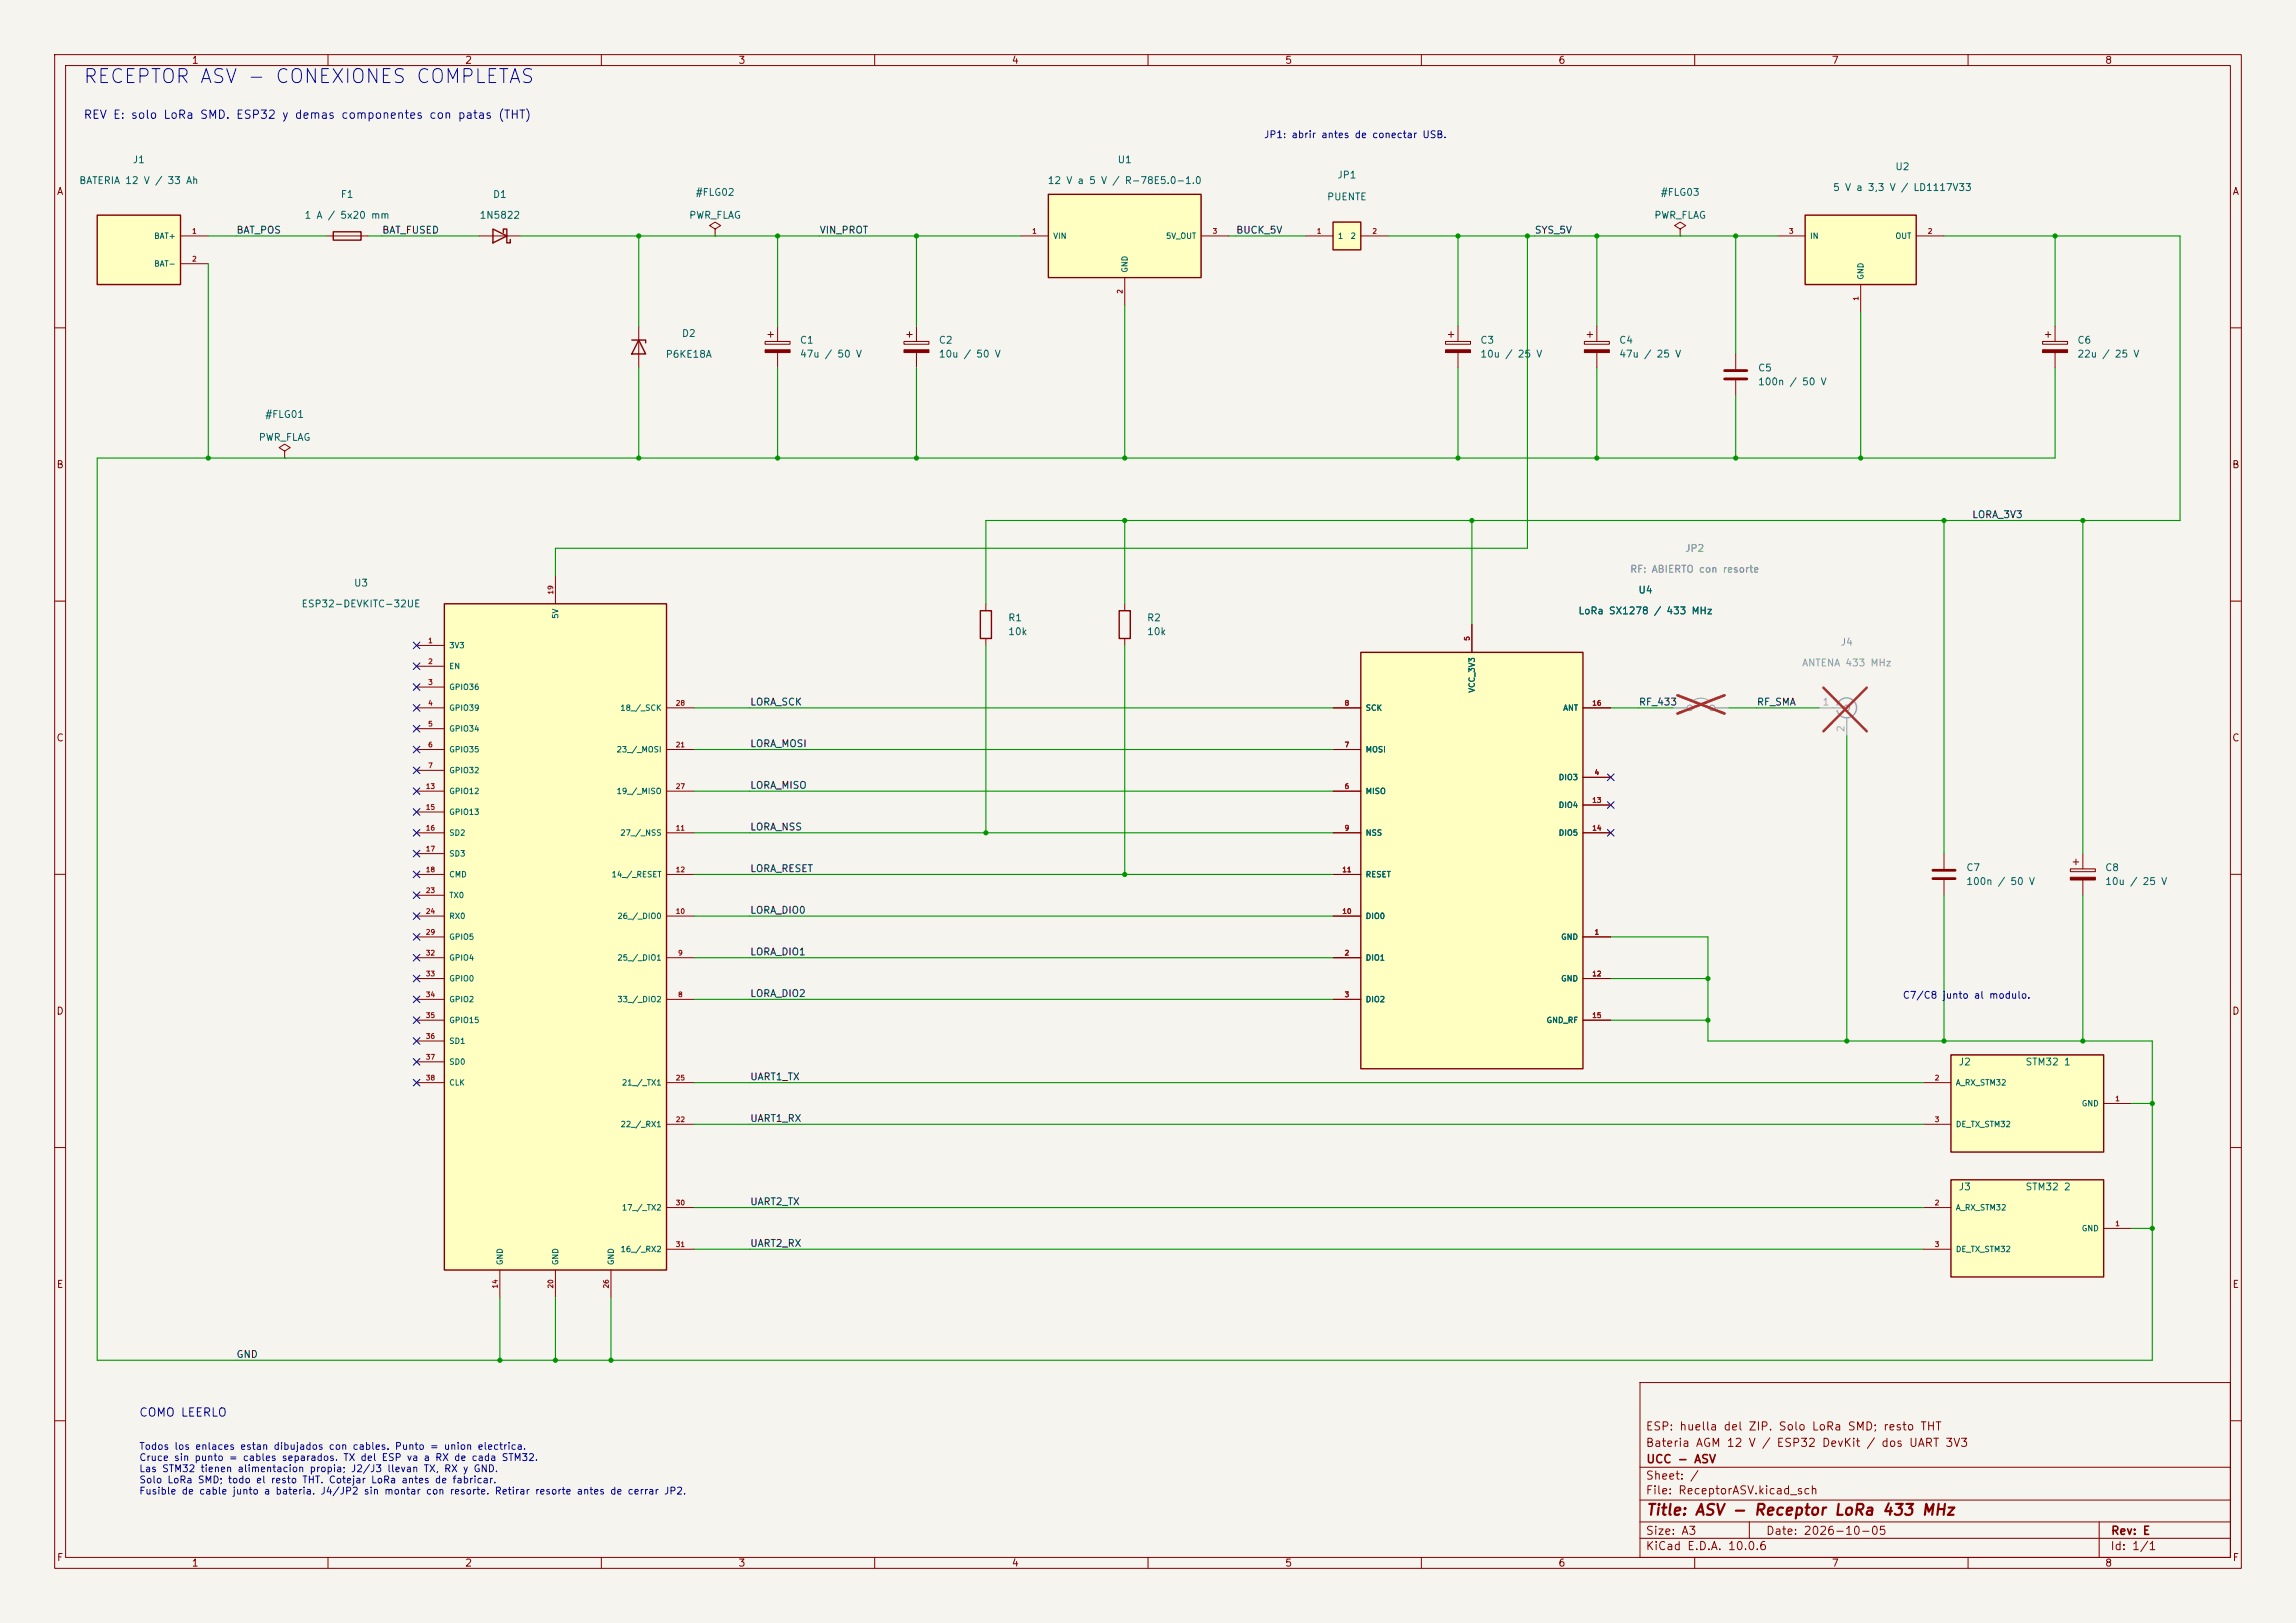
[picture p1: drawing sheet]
<svg xmlns="http://www.w3.org/2000/svg" width="420mm" height="297mm" viewBox="0 0 420 297" stroke-linecap="round" stroke-linejoin="round" font-family="sans-serif">
<defs><g id="words">
<text font-size="2.5" fill="#0000c2" x="15.1" y="15.9">RECEPTOR ASV - CONEXIONES COMPLETAS</text>
<text font-size="2" fill="#840000" x="301" y="277.8">Title: ASV - Receptor LoRa 433 MHz</text>
<g font-size="1.5" fill="#0000c2">
<text x="15.2" y="22.1">REV E: solo LoRa SMD. ESP32 y demas componentes con patas (THT)</text>
<text x="25.3" y="259.6">COMO LEERLO</text>
</g>
<g font-size="1.5" fill="#840000">
<text x="300.9" y="262.1">ESP: huella del ZIP. Solo LoRa SMD; resto THT</text>
<text x="300.9" y="265.1">Bateria AGM 12 V / ESP32 DevKit / dos UART 3V3</text>
<text x="301" y="268.1">UCC - ASV</text>
<text x="300.9" y="273.8">File: ReceptorASV.kicad_sch</text>
<text x="300.9" y="271.1">Sheet: /</text>
<text x="300.9" y="281.2">Size: A3</text>
<text x="322.9" y="281.2">Date: 2026-10-05</text>
<text x="386" y="281.2">Rev: E</text>
<text x="300.9" y="284">KiCad E.D.A. 10.0.6</text>
<text x="385.9" y="284">Id: 1/1</text>
</g>
<g font-size="1.3" fill="#840000">
<text x="35" y="12">1</text>
<text x="85" y="12">2</text>
<text x="135" y="12">3</text>
<text x="185" y="12">4</text>
<text x="235" y="12">5</text>
<text x="285" y="12">6</text>
<text x="335" y="12">7</text>
<text x="385" y="12">8</text>
<text x="10.3" y="36">A</text>
<text x="408.3" y="36">A</text>
<text x="10.2" y="86">B</text>
<text x="408.2" y="86">B</text>
<text x="10.2" y="136">C</text>
<text x="408.2" y="136">C</text>
<text x="10.2" y="186">D</text>
<text x="408.2" y="186">D</text>
<text x="10.3" y="236">E</text>
<text x="408.3" y="236">E</text>
<text x="10.3" y="286">F</text>
<text x="35" y="287">1</text>
<text x="85" y="287">2</text>
<text x="135" y="287">3</text>
<text x="185" y="287">4</text>
<text x="235" y="287">5</text>
<text x="285" y="287">6</text>
<text x="335" y="287">7</text>
<text x="385" y="287">8</text>
<text x="408.3" y="286">F</text>
</g>
<g font-size="1.3" fill="#0000c2">
<text x="231.1" y="25.6">JP1: abrir antes de conectar USB.</text>
<text x="348" y="183.1">C7/C8 junto al modulo.</text>
<text x="25.4" y="265.6">Todos los enlaces estan dibujados con cables. Punto = union electrica.</text>
<text x="25.4" y="267.7">Cruce sin punto = cables separados. TX del ESP va a RX de cada STM32.</text>
<text x="25.4" y="269.7">Las STM32 tienen alimentacion propia; J2/J3 llevan TX, RX y GND.</text>
<text x="25.4" y="271.8">Solo LoRa SMD; todo el resto THT. Cotejar LoRa antes de fabricar.</text>
<text x="25.4" y="273.8">Fusible de cable junto a bateria. J4/JP2 sin montar con resorte. Retirar resorte antes de cerrar JP2.</text>
</g>
<g font-size="1.3" fill="#006464">
<text x="14.4" y="34">BATERIA 12 V / 33 Ah</text>
<text x="24.2" y="30.2">J1</text>
<text x="191.6" y="34">12 V a 5 V / R-78E5.0-1.0</text>
<text x="204.3" y="30.2">U1</text>
<text x="244.5" y="33">JP1</text>
<text x="335.2" y="35.3">5 V a 3,3 V / LD1117V33</text>
<text x="346.6" y="31.4">U2</text>
<text x="55.6" y="40.3">1 A / 5x20 mm</text>
<text x="62.2" y="36.5">F1</text>
<text x="87.6" y="40.3">1N5822</text>
<text x="90.1" y="36.5">D1</text>
<text x="126" y="40.3">PWR_FLAG</text>
<text x="127.1" y="36.1">#FLG02</text>
<text x="242.7" y="37">PUENTE</text>
<text x="302.5" y="40.3">PWR_FLAG</text>
<text x="303.7" y="36.1">#FLG03</text>
<text x="121.7" y="65.8">P6KE18A</text>
<text x="124.6" y="62">D2</text>
<text x="146.2" y="63.2">C1</text>
<text x="146.2" y="65.7">47u / 50 V</text>
<text x="171.6" y="63.2">C2</text>
<text x="171.6" y="65.7">10u / 50 V</text>
<text x="270.7" y="63.2">C3</text>
<text x="270.7" y="65.7">10u / 25 V</text>
<text x="296.1" y="63.2">C4</text>
<text x="296.1" y="65.7">47u / 25 V</text>
<text x="379.9" y="63.2">C6</text>
<text x="379.9" y="65.7">22u / 25 V</text>
<text x="321.5" y="68.3">C5</text>
<text x="321.5" y="70.8">100n / 50 V</text>
<text x="48.4" y="76.8">#FLG01</text>
<text x="47.2" y="81">PWR_FLAG</text>
<text x="64.6" y="107.6">U3</text>
<text x="55.1" y="111.5">ESP32-DEVKITC-32UE</text>
<text x="184.3" y="114">R1</text>
<text x="209.7" y="114">R2</text>
<text x="288.6" y="112.7">LoRa SX1278 / 433 MHz</text>
<text x="299.6" y="108.9">U4</text>
<text x="184.3" y="116.5">10k</text>
<text x="209.7" y="116.5">10k</text>
<text x="359.6" y="159.7">C7</text>
<text x="385" y="159.7">C8</text>
<text x="359.6" y="162.3">100n / 50 V</text>
<text x="385" y="162.3">10u / 25 V</text>
<text x="358.2" y="195.3">J2</text>
<text x="370.4" y="195.3">STM32 1</text>
<text x="358.2" y="218.1">J3</text>
<text x="370.4" y="218.1">STM32 2</text>
</g>
<g font-size="1.3" fill="#0f0f0f">
<text x="43.2" y="43.1">BAT_POS</text>
<text x="69.8" y="43.1">BAT_FUSED</text>
<text x="149.8" y="43.1">VIN_PROT</text>
<text x="226" y="43.1">BUCK_5V</text>
<text x="280.6" y="43.1">SYS_5V</text>
<text x="360.7" y="95.1">LORA_3V3</text>
<text x="137.1" y="129.4">LORA_SCK</text>
<text x="299.7" y="129.4">RF_433</text>
<text x="321.3" y="129.4">RF_SMA</text>
<text x="137.1" y="137">LORA_MOSI</text>
<text x="137.1" y="144.7">LORA_MISO</text>
<text x="137.1" y="152.3">LORA_NSS</text>
<text x="137.1" y="159.9">LORA_RESET</text>
<text x="137.1" y="167.5">LORA_DIO0</text>
<text x="137.1" y="175.1">LORA_DIO1</text>
<text x="137.1" y="182.8">LORA_DIO2</text>
<text x="137.1" y="198">UART1_TX</text>
<text x="137.1" y="205.6">UART1_RX</text>
<text x="137.1" y="220.9">UART2_TX</text>
<text x="137.1" y="228.5">UART2_RX</text>
<text x="43.2" y="248.8">GND</text>
</g>
<g font-size="1.3" fill="#939391">
<text x="308.1" y="101.3">JP2</text>
<text x="298.1" y="105.1">RF: ABIERTO con resorte</text>
<text x="336.6" y="118.4">J4</text>
<text x="329.5" y="122.2">ANTENA 433 MHz</text>
</g>
<g font-size="1.3" fill="#a5a4a2">
<text x="333.3" y="129.4">1</text>
<text x="337.7" y="134.1" transform="rotate(-90 337.7 134.1)">2</text>
</g>
<g font-size="1" fill="#006464">
<text x="28.1" y="43.9">BAT+</text>
<text x="192.6" y="43.9">VIN</text>
<text x="213.2" y="43.9">5V_OUT</text>
<text x="244.6" y="43.9">1</text>
<text x="247" y="43.9">2</text>
<text x="331" y="43.9">IN</text>
<text x="346.6" y="43.9">OUT</text>
<text x="28.1" y="49">BAT-</text>
<text x="206.5" y="50" transform="rotate(-90 206.5 50)">GND</text>
<text x="341.1" y="51.3" transform="rotate(-90 341.1 51.3)">GND</text>
<text x="102.4" y="113.3" transform="rotate(-90 102.4 113.3)">5V</text>
<text x="82.1" y="118.9">3V3</text>
<text x="82.1" y="122.7">EN</text>
<text x="82.1" y="126.5">GPIO36</text>
<text x="82.1" y="130.3">GPIO39</text>
<text x="113.4" y="130.3">18_/_SCK</text>
<text x="249.7" y="130.3">SCK</text>
<text x="270" y="126.9" transform="rotate(-90 270 126.9)">VCC_3V3</text>
<text x="285.8" y="130.3">ANT</text>
<text x="82.1" y="134.1">GPIO34</text>
<text x="82.1" y="137.9">GPIO35</text>
<text x="112.7" y="137.9">23_/_MOSI</text>
<text x="249.7" y="137.9">MOSI</text>
<text x="82.1" y="141.7">GPIO32</text>
<text x="285" y="143">DIO3</text>
<text x="82.1" y="145.5">GPIO12</text>
<text x="82.1" y="149.4">GPIO13</text>
<text x="112.7" y="145.5">19_/_MISO</text>
<text x="249.7" y="145.5">MISO</text>
<text x="285" y="148.1">DIO4</text>
<text x="82.1" y="153.2">SD2</text>
<text x="113.4" y="153.2">27_/_NSS</text>
<text x="249.7" y="153.2">NSS</text>
<text x="285" y="153.2">DIO5</text>
<text x="82.1" y="157">SD3</text>
<text x="82.1" y="160.8">CMD</text>
<text x="111.8" y="160.8">14_/_RESET</text>
<text x="249.7" y="160.8">RESET</text>
<text x="82.1" y="164.6">TX0</text>
<text x="82.1" y="168.4">RX0</text>
<text x="82.1" y="172.2">GPIO5</text>
<text x="112.8" y="168.4">26_/_DIO0</text>
<text x="249.7" y="168.4">DIO0</text>
<text x="285.5" y="172.2">GND</text>
<text x="82.1" y="176">GPIO4</text>
<text x="82.1" y="179.8">GPIO0</text>
<text x="112.8" y="176">25_/_DIO1</text>
<text x="249.7" y="176">DIO1</text>
<text x="285.5" y="179.8">GND</text>
<text x="82.1" y="183.6">GPIO2</text>
<text x="112.8" y="183.6">33_/_DIO2</text>
<text x="249.7" y="183.6">DIO2</text>
<text x="82.1" y="187.5">GPIO15</text>
<text x="82.1" y="191.3">SD1</text>
<text x="282.8" y="187.5">GND_RF</text>
<text x="82.1" y="195.1">SD0</text>
<text x="82.1" y="198.9">CLK</text>
<text x="113.7" y="198.9">21_/_TX1</text>
<text x="357.7" y="198.9">A_RX_STM32</text>
<text x="380.7" y="202.7">GND</text>
<text x="113.4" y="206.5">22_/_RX1</text>
<text x="357.7" y="206.5">DE_TX_STM32</text>
<text x="113.7" y="221.7">17_/_TX2</text>
<text x="357.7" y="221.7">A_RX_STM32</text>
<text x="380.7" y="225.6">GND</text>
<text x="92.2" y="231.6" transform="rotate(-90 92.2 231.6)">GND</text>
<text x="102.4" y="231.6" transform="rotate(-90 102.4 231.6)">GND</text>
<text x="112.5" y="231.6" transform="rotate(-90 112.5 231.6)">GND</text>
<text x="113.4" y="229.4">16_/_RX2</text>
<text x="357.7" y="229.4">DE_TX_STM32</text>
</g>
<g font-size=".9" fill="#a90000">
<text x="35" y="43">1</text>
<text x="188.7" y="43">1</text>
<text x="221.7" y="43">3</text>
<text x="240.8" y="43">1</text>
<text x="250.9" y="43">2</text>
<text x="327.1" y="43">3</text>
<text x="352.5" y="43">2</text>
<text x="35" y="48.1">2</text>
<text x="205.5" y="53.9" transform="rotate(-90 205.5 53.9)">2</text>
<text x="340.2" y="55.1" transform="rotate(-90 340.2 55.1)">1</text>
<text x="101.4" y="108.9" transform="rotate(-90 101.4 108.9)">19</text>
<text x="78.2" y="117.9">1</text>
<text x="269" y="117.4" transform="rotate(-90 269 117.4)">5</text>
<text x="78.2" y="121.7">2</text>
<text x="78.2" y="125.5">3</text>
<text x="78.2" y="129.3">4</text>
<text x="123.5" y="129.3">28</text>
<text x="245.9" y="129.3">8</text>
<text x="291.2" y="129.3">16</text>
<text x="78.2" y="133.1">5</text>
<text x="78.2" y="137">6</text>
<text x="123.5" y="137">21</text>
<text x="245.9" y="137">7</text>
<text x="78.2" y="140.8">7</text>
<text x="291.6" y="142">4</text>
<text x="77.8" y="144.6">13</text>
<text x="77.8" y="148.4">15</text>
<text x="123.5" y="144.6">27</text>
<text x="245.9" y="144.6">6</text>
<text x="291.2" y="147.1">13</text>
<text x="77.8" y="152.2">16</text>
<text x="123.5" y="152.2">11</text>
<text x="245.9" y="152.2">9</text>
<text x="291.2" y="152.2">14</text>
<text x="77.8" y="156">17</text>
<text x="77.8" y="159.8">18</text>
<text x="123.5" y="159.8">12</text>
<text x="245.4" y="159.8">11</text>
<text x="77.8" y="163.6">23</text>
<text x="77.8" y="167.4">24</text>
<text x="123.5" y="167.4">10</text>
<text x="245.4" y="167.4">10</text>
<text x="77.8" y="171.2">29</text>
<text x="291.6" y="171.2">1</text>
<text x="77.8" y="175.1">32</text>
<text x="77.8" y="178.9">33</text>
<text x="123.9" y="175.1">9</text>
<text x="245.9" y="175.1">2</text>
<text x="291.2" y="178.9">12</text>
<text x="77.8" y="182.7">34</text>
<text x="123.9" y="182.7">8</text>
<text x="245.9" y="182.7">3</text>
<text x="77.8" y="186.5">35</text>
<text x="77.8" y="190.3">36</text>
<text x="291.2" y="186.5">15</text>
<text x="77.8" y="194.1">37</text>
<text x="77.8" y="197.9">38</text>
<text x="123.5" y="197.9">25</text>
<text x="353.8" y="197.9">2</text>
<text x="386.8" y="201.7">1</text>
<text x="123.5" y="205.5">22</text>
<text x="353.8" y="205.5">3</text>
<text x="123.5" y="220.8">30</text>
<text x="353.8" y="220.8">2</text>
<text x="386.8" y="224.6">1</text>
<text x="123.5" y="228.4">31</text>
<text x="353.8" y="228.4">3</text>
<text x="91.2" y="235.9" transform="rotate(-90 91.2 235.9)">14</text>
<text x="101.4" y="235.9" transform="rotate(-90 101.4 235.9)">20</text>
<text x="111.6" y="235.9" transform="rotate(-90 111.6 235.9)">26</text>
</g>
</g></defs>
<path d="M0 0h420v297h-420z" fill="#f5f4ef" stroke="#f5f4ef" stroke-width=".18"/>
<g fill="none" stroke="#840000" stroke-width=".18">
<path d="M10 10h400v277h-400zM12 12h396v273h-396zM60 10v2M110 10v2M160 10v2M210 10v2M260 10v2M310 10v2M360 10v2M375.9 59.7v2.8M10 60h2M317.5 64.8v2.8"/>
<path d="M317.5 69.6v2.8M373.6 62.5h4.6v.5h-4.6zM374.1 61.2h1.1M374.6 60.7v1M375.9 64.5v2.8M408 60h2M52.1 82.6l1-.7-1-.6-1 .6 1 .7v1.2M52.1 83.8h.1M10 110h2M180.3 110.5v1.3M180.3 116.8v1.3M408 110h2"/>
<path d="M10 160h2M355.6 156.2v2.8M408 160h2M355.6 161v2.8M10 210h2M408 210h2M300 253h108v32h-108zM10 260h2M300 278.5h108M300 274.5h108M300 268.5h108M320 278.5v3"/>
<path d="M384 278.5v6.5M408 260h2M60 285v2M110 285v2M160 285v2M210 285v2M260 285v2M300 281.5h108M310 285v2M360 285v2"/>
</g>
<path d="M315.5 67.8h4M315.5 69.3h4M353.6 159.3h4M353.6 160.8h4" fill="none" stroke="#840000" stroke-width=".51"/>
<path d="M179.3 111.8h2.1v5h-2.1z" fill="none" stroke="#840000" stroke-width=".25"/>
<path d="M373.6 64h4.6v.5h-4.6z" fill="#840000" stroke="#840000" stroke-width=".18"/>
<path d="M17.8 39.4h15.2v12.7h-15.2z" fill="#ffffc2"/>
<path d="M17.8 39.4h15.2v12.7h-15.2zM115.6 62.2h2.5v.5M116.8 62.2l1.3 2.6h-2.5z" fill="none" stroke="#840000" stroke-width=".25"/>
<path d="M33 43.2h5.1M33 48.3h5.1M116.8 59.7v7.6M130.8 41.9l1-.6-1-.7-1 .7 1 .6v1.3M130.8 43.2h.1" fill="none" stroke="#840000" stroke-width=".18"/>
<path d="M330.2 39.4h20.3v12.7h-20.3z" fill="#ffffc2"/>
<path d="M330.2 39.4h20.3v12.7h-20.3z" fill="none" stroke="#840000" stroke-width=".25"/>
<path d="M325.1 43.2h5.1M340.4 52.1v5.1M350.5 43.2h5.1" fill="none" stroke="#840000" stroke-width=".18"/>
<path d="M243.8 40.6h5.1v5.1h-5.1z" fill="#ffffc2"/>
<path d="M243.8 40.6h5.1v5.1h-5.1z" fill="none" stroke="#840000" stroke-width=".25"/>
<path d="M238.8 43.2h5M248.9 43.2h5.1M378.7 159h4.6v.5h-4.6zM379.2 157.7h1M379.7 157.2v1M381 156.2v2.8M381 161v2.8" fill="none" stroke="#840000" stroke-width=".18"/>
<path d="M378.7 160.5h4.6v.5h-4.6z" fill="#840000" stroke="#840000" stroke-width=".18"/>
<g fill="none" stroke="#9c9b98" stroke-width=".18">
<path d="M306.1 129.5h2.5M309.6 128.3a2.54 2.54 0 0 1 3.1 0M313.7 129.5h2.5"/>
<circle cx="309.1" cy="129.5" r=".51"/>
<circle cx="313.2" cy="129.5" r=".51"/>
</g>
<path d="M306.9 127.2l8.5 3.4M315.4 127.2l-8.5 3.4" fill="none" stroke="#e12e31" stroke-width=".46"/>
<path d="M248.9 119.4h40.7v76.2h-40.7z" fill="#ffffc2"/>
<path d="M248.9 119.4h40.7v76.2h-40.7z" fill="none" stroke="#840000" stroke-width=".25"/>
<g fill="none" stroke="#840000" stroke-width=".18">
<path d="M269.2 114.3v5.1M243.8 137.2h5.1M243.8 129.5h5.1M289.6 129.5h5M243.8 144.8h5.1M243.8 152.4h5.1M289.6 142.2h5M289.6 152.4h5M289.6 147.3h5M243.8 175.3h5.1M243.8 167.6h5.1M243.8 160h5.1"/>
<path d="M289.6 171.5h5M289.6 179.1h5M243.8 182.9h5.1M289.6 186.7h5"/>
</g>
<path d="M356.9 193h27.9v17.8h-27.9z" fill="#ffffc2"/>
<path d="M356.9 193h27.9v17.8h-27.9z" fill="none" stroke="#840000" stroke-width=".25"/>
<path d="M351.8 198.1h5.1M351.8 205.7h5.1M384.8 201.9h5.1" fill="none" stroke="#840000" stroke-width=".18"/>
<path d="M356.9 215.9h27.9v17.8h-27.9z" fill="#ffffc2"/>
<path d="M356.9 215.9h27.9v17.8h-27.9z" fill="none" stroke="#840000" stroke-width=".25"/>
<path d="M351.8 221h5.1M351.8 228.6h5.1M384.8 224.8h5.1" fill="none" stroke="#840000" stroke-width=".18"/>
<path d="M191.8 35.6h27.9v15.2h-27.9z" fill="#ffffc2"/>
<path d="M191.8 35.6h27.9v15.2h-27.9zM90.2 41.9l2.5 1.3-2.5 1.3zM92.1 42.5v-.6h.6v2.6h.6v-.7" fill="none" stroke="#840000" stroke-width=".25"/>
<g fill="none" stroke="#840000" stroke-width=".18">
<path d="M87.6 43.2h7.6M142.2 59.7v2.8M167.6 59.7v2.8M186.7 43.2h5.1M205.7 50.8v5.1M219.7 43.2h5.1M266.7 59.7v2.8M292.1 59.7v2.8M307.3 41.9l1.1-.6-1.1-.7-1 .7 1 .6v1.3M307.3 43.2h.1M140 62.5h4.5v.5h-4.5zM140.5 61.2h1"/>
<path d="M141 60.7v1M142.2 64.5v2.8M165.4 62.5h4.5v.5h-4.5zM165.9 61.2h1M166.4 60.7v1M167.6 64.5v2.8M264.4 62.5h4.6v.5h-4.6zM264.9 61.2h1M265.4 60.7v1M266.7 64.5v2.8M289.8 62.5h4.6v.5h-4.6zM290.3 61.2h1"/>
<path d="M290.8 60.7v1M292.1 64.5v2.8"/>
</g>
<g fill="#840000" stroke="#840000" stroke-width=".18">
<path d="M140 64h4.5v.5h-4.5z"/>
<path d="M289.8 64h4.6v.5h-4.6z"/>
<path d="M264.4 64h4.6v.5h-4.6z"/>
<path d="M165.4 64h4.5v.5h-4.5z"/>
</g>
<path d="M81.3 110.5h40.6v121.9h-40.6z" fill="#ffffc2"/>
<path d="M61 42.4h5v1.5h-5zM81.3 110.5h40.6v121.9h-40.6zM204.7 111.8h2.1v5h-2.1z" fill="none" stroke="#840000" stroke-width=".25"/>
<g fill="none" stroke="#840000" stroke-width=".18">
<path d="M59.7 43.2h7.6M76.2 118.1h5.1M101.6 105.4v5.1M205.7 110.5v1.3M205.7 116.8v1.3M269.2 114.3v5.1M76.2 121.9h5.1M76.2 125.7h5.1M76.2 129.5h5.1M76.2 133.4h5.1M76.2 137.2h5.1M121.9 129.5h5.1"/>
<path d="M121.9 137.2h5.1M243.8 129.5h5.1M243.8 137.2h5.1M289.6 129.5h5M76.2 141h5.1M76.2 152.4h5.1M76.2 144.8h5.1M76.2 148.6h5.1M76.2 156.2h5.1M121.9 152.4h5.1M121.9 144.8h5.1M243.8 152.4h5.1"/>
<path d="M243.8 144.8h5.1M289.6 152.4h5M289.6 142.2h5M289.6 147.3h5M76.2 175.3h5.1M76.2 167.6h5.1M76.2 160h5.1M76.2 163.8h5.1M76.2 171.5h5.1M76.2 179.1h5.1M121.9 175.3h5.1M121.9 167.6h5.1"/>
<path d="M121.9 160h5.1M243.8 175.3h5.1M243.8 167.6h5.1M243.8 160h5.1M289.6 171.5h5M289.6 179.1h5M76.2 182.9h5.1M76.2 198.1h5.1M76.2 186.7h5.1M76.2 190.5h5.1M76.2 194.3h5.1M121.9 182.9h5.1"/>
<path d="M121.9 198.1h5.1M243.8 182.9h5.1M289.6 186.7h5M121.9 205.7h5.1M91.4 232.4v5.1M101.6 232.4v5.1M111.8 232.4v5.1M121.9 221h5.1M121.9 228.6h5.1"/>
</g>
<path d="M306.1 129.5h2.5M313.7 129.5h2.5M332.7 129.5h4.6M337.8 131.3v3.3" fill="none" stroke="#9c9b98" stroke-width=".18"/>
<path d="M336 129a1.81 1.81 0 0 1 2.8-1 1.81 1.81 0 0 1 .1 3 1.81 1.81 0 0 1-2.8-1" fill="none" stroke="#9c9b98" stroke-width=".25"/>
<circle cx="337.8" cy="129.5" r=".51" fill="none" stroke="#9c9b98" stroke-width=".2"/>
<path d="M306.9 127.2l8.5 3.4M315.4 127.2l-8.5 3.4M333.5 125.8l8 8M341.5 125.8l-8 8" fill="none" stroke="#e12e31" stroke-width=".46"/>
<g fill="none" stroke="#009600" stroke-width=".2">
<path d="M38.1 43.2h21.6M38.1 48.3v35.5M67.3 43.2h20.3M95.2 43.2h91.5M116.8 43.2v16.5M142.2 43.2v16.5M167.6 43.2v16.5M205.7 55.9v27.9M224.8 43.2h14M254 43.2h71.1M266.7 43.2v16.5M279.4 43.2v57.1h-177.8v5.1"/>
<path d="M292.1 43.2v16.5M317.5 43.2v21.6M340.4 57.2v26.6M355.6 43.2h43.2v52.1h-218.5v15.2M375.9 43.2v16.5M116.8 67.3v16.5M142.2 67.3v16.5M167.6 67.3v16.5M266.7 67.3v16.5M292.1 67.3v16.5M317.5 72.4v11.4M375.9 67.3v16.5h-358.1v165.1h375.9v-58.4h-81.3v-19h-17.8"/>
<path d="M205.7 95.3v15.2M269.2 95.3v19M355.6 95.3v60.9M381 95.3v60.9M180.3 118.1v34.3M205.7 118.1v41.9M127 129.5h116.8M127 137.2h116.8M294.6 129.5h11.5M316.2 129.5h16.5M337.8 134.6v55.9M127 152.4h116.8"/>
<path d="M127 144.8h116.8M127 167.6h116.8M127 175.3h116.8M127 160h116.8M294.6 179.1h17.8M355.6 163.8v26.7M381 163.8v26.7M127 182.9h116.8M127 198.1h224.8M294.6 186.7h17.8M127 205.7h224.8M389.9 201.9h3.8"/>
<path d="M91.4 237.5v11.4M101.6 237.5v11.4M111.8 237.5v11.4M127 221h224.8M127 228.6h224.8M389.9 224.8h3.8"/>
</g>
<g fill="none" stroke="#000084" stroke-width=".18">
<path d="M75.6 117.5l1.2 1.2M76.8 117.5l-1.2 1.2M75.6 136.6l1.2 1.2M75.6 132.7l1.2 1.3M75.6 128.9l1.2 1.2M75.6 121.3l1.2 1.2M75.6 125.1l1.2 1.2M76.8 136.6l-1.2 1.2M76.8 132.7l-1.2 1.3M76.8 128.9l-1.2 1.2M76.8 121.3l-1.2 1.2M76.8 125.1l-1.2 1.2"/>
<path d="M75.6 144.2l1.2 1.2M75.6 148l1.2 1.2M75.6 151.8l1.2 1.2M75.6 140.4l1.2 1.2M75.6 159.4l1.2 1.2M75.6 155.6l1.2 1.2M76.8 144.2l-1.2 1.2M76.8 148l-1.2 1.2M76.8 151.8l-1.2 1.2M76.8 140.4l-1.2 1.2M76.8 159.4l-1.2 1.2M76.8 155.6l-1.2 1.2"/>
<path d="M294 141.6l1.2 1.2M294 146.7l1.2 1.2M294 151.8l1.2 1.2M295.2 141.6l-1.2 1.2M295.2 146.7l-1.2 1.2M295.2 151.8l-1.2 1.2M75.6 170.8l1.2 1.3M75.6 174.7l1.2 1.2M75.6 178.5l1.2 1.2M75.6 167l1.2 1.2M75.6 163.2l1.2 1.2M76.8 170.8l-1.2 1.3"/>
<path d="M76.8 174.7l-1.2 1.2M76.8 178.5l-1.2 1.2M76.8 167l-1.2 1.2M76.8 163.2l-1.2 1.2M75.6 197.5l1.2 1.2M75.6 182.3l1.2 1.2M75.6 186.1l1.2 1.2M75.6 189.9l1.2 1.2M75.6 193.7l1.2 1.2M76.8 197.5l-1.2 1.2M76.8 182.3l-1.2 1.2M76.8 186.1l-1.2 1.2"/>
<path d="M76.8 189.9l-1.2 1.2M76.8 193.7l-1.2 1.2"/>
</g>
<g fill="#009600" stroke="#009600" stroke-width=".18">
<circle cx="375.9" cy="43.2" r=".38"/>
<circle cx="317.5" cy="43.2" r=".38"/>
<circle cx="292.1" cy="43.2" r=".38"/>
<circle cx="355.6" cy="95.3" r=".38"/>
<circle cx="381" cy="95.3" r=".38"/>
<circle cx="340.4" cy="83.8" r=".38"/>
<circle cx="317.5" cy="83.8" r=".38"/>
<circle cx="279.4" cy="43.2" r=".38"/>
<circle cx="266.7" cy="43.2" r=".38"/>
<circle cx="337.8" cy="190.5" r=".38"/>
<circle cx="269.2" cy="95.3" r=".38"/>
<circle cx="266.7" cy="83.8" r=".38"/>
<circle cx="292.1" cy="83.8" r=".38"/>
<circle cx="312.4" cy="179.1" r=".38"/>
<circle cx="312.4" cy="186.7" r=".38"/>
<circle cx="91.4" cy="248.9" r=".38"/>
<circle cx="101.6" cy="248.9" r=".38"/>
<circle cx="111.8" cy="248.9" r=".38"/>
<circle cx="381" cy="190.5" r=".38"/>
<circle cx="393.7" cy="201.9" r=".38"/>
<circle cx="393.7" cy="224.8" r=".38"/>
<circle cx="355.6" cy="190.5" r=".38"/>
<circle cx="142.2" cy="43.2" r=".38"/>
<circle cx="116.8" cy="43.2" r=".38"/>
<circle cx="116.8" cy="83.8" r=".38"/>
<circle cx="142.2" cy="83.8" r=".38"/>
<circle cx="167.6" cy="83.8" r=".38"/>
<circle cx="205.7" cy="83.8" r=".38"/>
<circle cx="205.7" cy="95.3" r=".38"/>
<circle cx="205.7" cy="160" r=".38"/>
<circle cx="180.3" cy="152.4" r=".38"/>
<circle cx="167.6" cy="43.2" r=".38"/>
<circle cx="38.1" cy="83.8" r=".38"/>
</g>
<use href="#words"/>
</svg>
